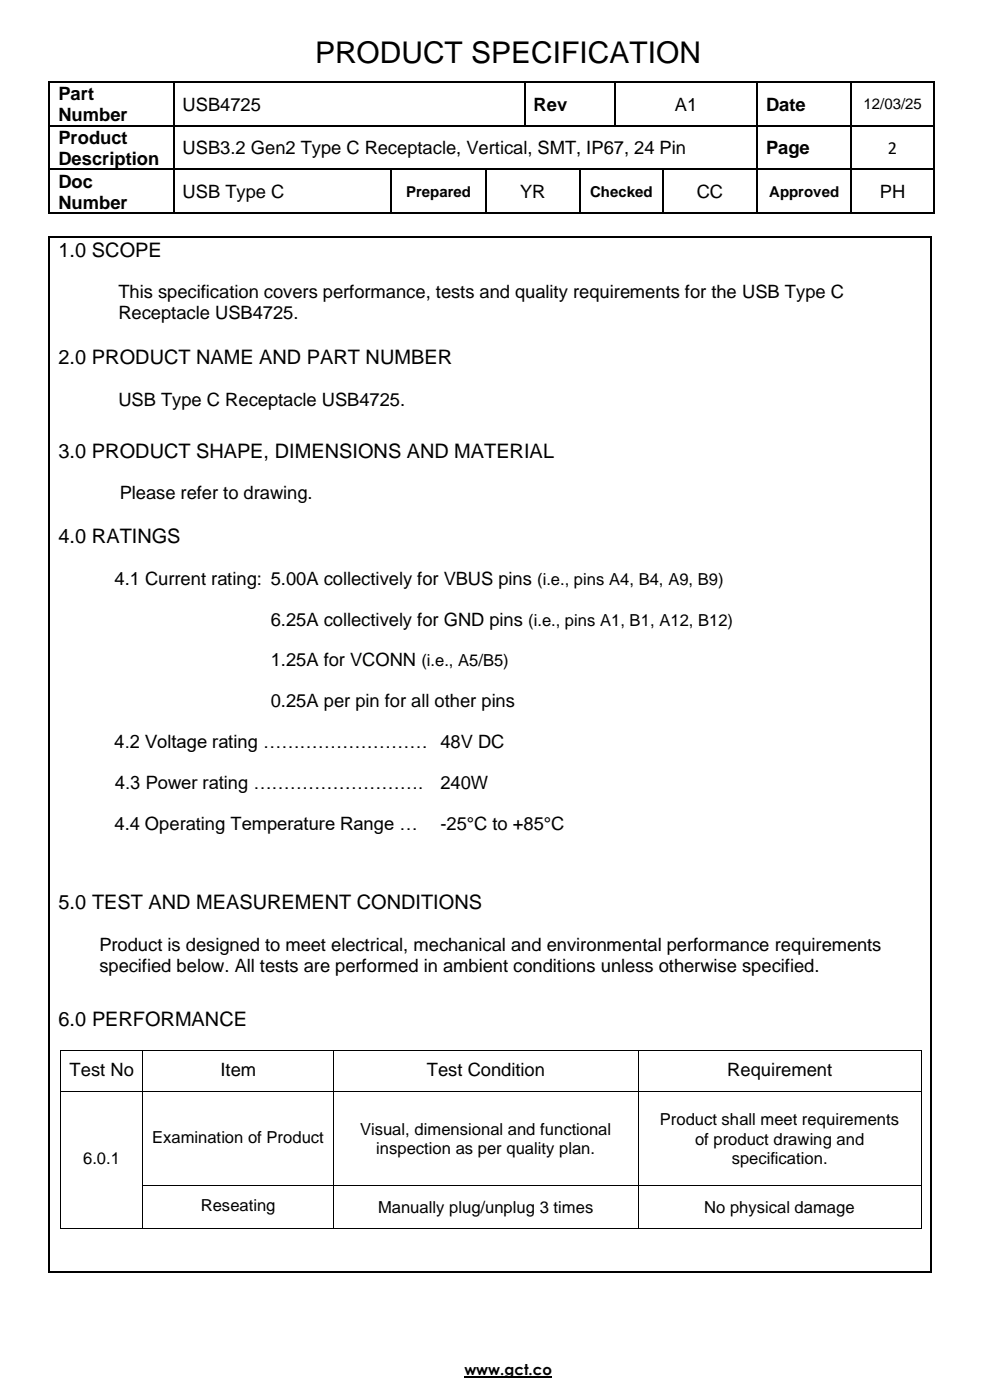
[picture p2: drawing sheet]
<svg xmlns="http://www.w3.org/2000/svg" width="210mm" height="297mm" viewBox="0 0 210 297" stroke-linecap="round" stroke-linejoin="round" font-family="sans-serif">
<defs><g id="words">
<text font-size="6.3" x="66.8" y="13.4">PRODUCT SPECIFICATION</text>
<g font-size="4.2">
<text x="12.4" y="54.5">1.0 SCOPE</text>
<text x="12.4" y="77.3">2.0 PRODUCT NAME AND PART NUMBER</text>
<text x="12.4" y="97.1">3.0 PRODUCT SHAPE, DIMENSIONS AND MATERIAL</text>
<text x="12.4" y="115.2">4.0 RATINGS</text>
<text x="12.4" y="192.9">5.0 TEST AND MEASUREMENT CONDITIONS</text>
<text x="12.4" y="217.6">6.0 PERFORMANCE</text>
</g>
<g font-size="3.9">
<text x="12.4" y="21.2">Part</text>
<text x="38.7" y="23.5">USB4725</text>
<text x="113.2" y="23.5">Rev</text>
<text x="143.2" y="23.5">A1</text>
<text x="162.5" y="23.5">Date</text>
<text x="12.4" y="25.7">Number</text>
<text x="12.4" y="30.5">Product</text>
<text x="12.4" y="35">Description</text>
<text x="38.7" y="32.7">USB3.2 Gen2 Type C Receptacle, Vertical, SMT, IP67, 24 Pin</text>
<text x="162.5" y="32.7">Page</text>
<text x="188.3" y="32.6">2</text>
<text x="12.4" y="39.8">Doc</text>
<text x="12.4" y="44.2">Number</text>
<text x="38.7" y="42">USB Type C</text>
<text x="110.3" y="42">YR</text>
<text x="147.8" y="42">CC</text>
<text x="186.6" y="42">PH</text>
<text x="25.1" y="63.3">This specification covers performance, tests and quality requirements for the USB Type C</text>
<text x="25.1" y="67.7">Receptacle USB4725.</text>
<text x="25.1" y="86.1">USB Type C Receptacle USB4725.</text>
<text x="25.4" y="105.9">Please refer to drawing.</text>
<text x="24.3" y="124">4.1 Current rating: 5.00A collectively for VBUS pins (i.e., pins A4, B4, A9, B9)</text>
<text x="57.4" y="132.7">6.25A collectively for GND pins (i.e., pins A1, B1, A12, B12)</text>
<text x="57.4" y="141.3">1.25A for VCONN (i.e., A5/B5)</text>
<text x="57.4" y="150">0.25A per pin for all other pins</text>
<text x="24.3" y="158.7">4.2 Voltage rating ……………………… 48V DC</text>
<text x="24.4" y="167.3">4.3 Power rating ……………………….</text>
<text x="93.4" y="167.3">240W</text>
<text x="24.3" y="176">4.4 Operating Temperature Range …</text>
<text x="93.4" y="176">-25°C to +85°C</text>
<text x="21.1" y="201.7">Product is designed to meet electrical, mechanical and environmental performance requirements</text>
<text x="21.1" y="206.1">specified below. All tests are performed in ambient conditions unless otherwise specified.</text>
<text x="14.8" y="228.3">Test No</text>
<text x="46.7" y="228.3">Item</text>
<text x="90.5" y="228.3">Test Condition</text>
<text x="154.3" y="228.3">Requirement</text>
</g>
<g font-size="3.5">
<text x="140" y="238.7">Product shall meet requirements</text>
<text x="32.3" y="242.5">Examination of Product</text>
<text x="76.4" y="240.7">Visual, dimensional and functional</text>
<text x="79.8" y="244.8">inspection as per quality plan.</text>
<text x="147.4" y="242.8">of product drawing and</text>
<text x="17.7" y="247">6.0.1</text>
<text x="155.2" y="246.8">specification.</text>
<text x="42.6" y="256.9">Reseating</text>
<text x="80.2" y="257.2">Manually plug/unplug 3 times</text>
<text x="149.4" y="257.2">No physical damage</text>
</g>
<g font-size="3.2">
<text x="183.1" y="23.2">12/03/25</text>
<text x="86.1" y="41.7">Prepared</text>
<text x="125.2" y="41.7">Checked</text>
<text x="163.1" y="41.7">Approved</text>
<text x="98.5" y="291.6">www.gct.co</text>
</g>
</g></defs>
<g fill="#000">
<path d="M10.3 17.2h.4v.4h-.4z" fill-rule="evenodd"/>
<path d="M10.3 17.2h.4v.4h-.4z" fill-rule="evenodd"/>
<path d="M36.7 17.2h.3v.4h-.3z" fill-rule="evenodd"/>
<path d="M111.1 17.2h.3v.4h-.3z" fill-rule="evenodd"/>
<path d="M130.4 17.2h.3v.4h-.3z" fill-rule="evenodd"/>
<path d="M160.4 17.2h.3v.4h-.3z" fill-rule="evenodd"/>
<path d="M180.4 17.2h.4v.4h-.4z" fill-rule="evenodd"/>
<path d="M197.9 17.2h.3v.4h-.3z" fill-rule="evenodd"/>
<path d="M197.9 17.2h.3v.4h-.3z" fill-rule="evenodd"/>
<path d="M10.3 26.5h.4v.3h-.4z" fill-rule="evenodd"/>
<path d="M10.3 35.8h.4v.3h-.4z" fill-rule="evenodd"/>
<path d="M36.7 26.5h.3v.3h-.3z" fill-rule="evenodd"/>
<path d="M36.7 35.8h.3v.3h-.3z" fill-rule="evenodd"/>
<path d="M82.9 35.8h.3v.3h-.3z" fill-rule="evenodd"/>
<path d="M102.8 35.8h.4v.3h-.4z" fill-rule="evenodd"/>
<path d="M111.1 26.5h.3v.3h-.3z" fill-rule="evenodd"/>
<path d="M122.9 35.8h.3v.3h-.3z" fill-rule="evenodd"/>
<path d="M130.4 26.5h.3v.3h-.3z" fill-rule="evenodd"/>
<path d="M140.4 35.8h.3v.3h-.3z" fill-rule="evenodd"/>
<path d="M160.4 26.5h.3v.3h-.3z" fill-rule="evenodd"/>
<path d="M160.4 35.8h.3v.3h-.3z" fill-rule="evenodd"/>
<path d="M180.4 26.5h.4v.3h-.4z" fill-rule="evenodd"/>
<path d="M180.4 35.8h.4v.3h-.4z" fill-rule="evenodd"/>
<path d="M197.9 26.5h.3v.3h-.3z" fill-rule="evenodd"/>
<path d="M197.9 35.8h.3v.3h-.3z" fill-rule="evenodd"/>
<path d="M10.3 45.1h.4v.3h-.4z" fill-rule="evenodd"/>
<path d="M10.3 45.1h.4v.3h-.4z" fill-rule="evenodd"/>
<path d="M10.3 50.2h.4v.3h-.4z" fill-rule="evenodd"/>
<path d="M10.3 50.2h.4v.3h-.4z" fill-rule="evenodd"/>
<path d="M36.7 45.1h.3v.3h-.3z" fill-rule="evenodd"/>
<path d="M82.9 45.1h.3v.3h-.3z" fill-rule="evenodd"/>
<path d="M102.8 45.1h.4v.3h-.4z" fill-rule="evenodd"/>
<path d="M122.9 45.1h.3v.3h-.3z" fill-rule="evenodd"/>
<path d="M140.4 45.1h.3v.3h-.3z" fill-rule="evenodd"/>
<path d="M160.4 45.1h.3v.3h-.3z" fill-rule="evenodd"/>
<path d="M180.4 45.1h.4v.3h-.4z" fill-rule="evenodd"/>
<path d="M197.4 50.2h.3v.3h-.3z" fill-rule="evenodd"/>
<path d="M197.4 50.2h.3v.3h-.3z" fill-rule="evenodd"/>
<path d="M197.9 45.1h.3v.3h-.3z" fill-rule="evenodd"/>
<path d="M197.9 45.1h.3v.3h-.3z" fill-rule="evenodd"/>
<path d="M12.7 222.8h.2v.2h-.2z" fill-rule="evenodd"/>
<path d="M12.7 222.8h.2v.2h-.2z" fill-rule="evenodd"/>
<path d="M12.7 231.5h.2v.1h-.2z" fill-rule="evenodd"/>
<path d="M30.2 222.8h.2v.2h-.2z" fill-rule="evenodd"/>
<path d="M30.2 231.5h.2v.1h-.2z" fill-rule="evenodd"/>
<path d="M70.7 222.8h.1v.2h-.1z" fill-rule="evenodd"/>
<path d="M70.7 231.5h.1v.1h-.1z" fill-rule="evenodd"/>
<path d="M135.3 222.8h.1v.2h-.1z" fill-rule="evenodd"/>
<path d="M135.3 231.5h.1v.1h-.1z" fill-rule="evenodd"/>
<path d="M195.3 222.8h.2v.2h-.2z" fill-rule="evenodd"/>
<path d="M195.3 222.8h.2v.2h-.2z" fill-rule="evenodd"/>
<path d="M195.3 231.5h.2v.1h-.2z" fill-rule="evenodd"/>
<path d="M12.7 251.3h.2v.2h-.2z" fill-rule="evenodd"/>
<path d="M30.2 251.3h.2v.2h-.2z" fill-rule="evenodd"/>
<path d="M70.7 251.3h.1v.2h-.1z" fill-rule="evenodd"/>
<path d="M135.3 251.3h.1v.2h-.1z" fill-rule="evenodd"/>
<path d="M195.3 251.3h.2v.2h-.2z" fill-rule="evenodd"/>
<path d="M10.3 269.6h.4v.4h-.4z" fill-rule="evenodd"/>
<path d="M10.3 269.6h.4v.4h-.4z" fill-rule="evenodd"/>
<path d="M12.7 260.4h.2v.2h-.2z" fill-rule="evenodd"/>
<path d="M12.7 260.4h.2v.2h-.2z" fill-rule="evenodd"/>
<path d="M30.2 260.4h.2v.2h-.2z" fill-rule="evenodd"/>
<path d="M70.7 260.4h.1v.2h-.1z" fill-rule="evenodd"/>
<path d="M135.3 260.4h.1v.2h-.1z" fill-rule="evenodd"/>
<path d="M195.3 260.4h.2v.2h-.2z" fill-rule="evenodd"/>
<path d="M195.3 260.4h.2v.2h-.2z" fill-rule="evenodd"/>
<path d="M197.4 269.6h.3v.4h-.3z" fill-rule="evenodd"/>
<path d="M197.4 269.6h.3v.4h-.3z" fill-rule="evenodd"/>
</g>
<g fill="none" stroke="#000" stroke-width=".34">
<path d="M10.5 17.6v8.9M10.7 17.4h26M36.8 17.6v8.9M37 17.4h74.1M111.3 17.6v8.9M111.4 17.4h19M130.5 17.6v8.9M130.7 17.4h29.7M160.6 17.6v8.9M160.7 17.4h19.7M180.6 17.6v8.9M180.8 17.4h17.1"/>
<path d="M198.1 17.6v8.9M10.5 26.8v9M10.5 36.1v9M10.7 26.7h26M10.7 35.9h26M36.8 26.8v9M36.8 36.1v9M37 26.7h74.1M37 35.9h45.9M83 36.1v9M83.2 35.9h19.6M103 36.1v9"/>
<path d="M103.2 35.9h19.7M111.4 26.7h19M123 36.1v9M123.2 35.9h17.2M130.7 26.7h29.7M140.6 36.1v9M140.7 35.9h19.7M160.6 26.8v9M160.6 36.1v9M160.7 26.7h19.7M160.7 35.9h19.7M180.6 26.8v9"/>
<path d="M180.6 36.1v9M180.8 26.7h17.1M180.8 35.9h17.1M198.1 26.8v9M198.1 36.1v9M10.5 50.5v219.1M10.7 45.3h26M10.7 50.3h186.7M37 45.3h45.9M83.2 45.3h19.6M103.2 45.3h19.7M123.2 45.3h17.2"/>
<path d="M140.7 45.3h19.7M160.7 45.3h19.7M180.8 45.3h17.1M197.5 50.5v219.1M10.7 269.8h186.7"/>
</g>
<path d="M98.5 292h18.5" fill="none" stroke="#000" stroke-width=".3"/>
<g fill="none" stroke="#000" stroke-width=".21">
<path d="M12.8 223v8.5M12.8 231.6v19.7M12.9 222.9h17.3M12.9 231.6h17.3M30.3 223v8.5M30.3 231.6v19.7M30.4 222.9h40.3M30.4 231.6h40.3M70.8 223v8.5M70.8 231.6v19.7M70.8 222.9h64.5M70.8 231.6h64.5"/>
<path d="M135.4 223v8.5M135.4 231.6v19.7M135.4 222.9h59.9M135.4 231.6h59.9M195.4 223v8.5M195.4 231.6v19.7M12.8 251.5v8.9M30.3 251.5v8.9M30.4 251.4h40.3M70.8 251.5v8.9M70.8 251.4h64.5M135.4 251.5v8.9"/>
<path d="M135.4 251.4h59.9M195.4 251.5v8.9M12.9 260.5h17.3M30.4 260.5h40.3M70.8 260.5h64.5M135.4 260.5h59.9"/>
</g>
<use href="#words"/>
</svg>
